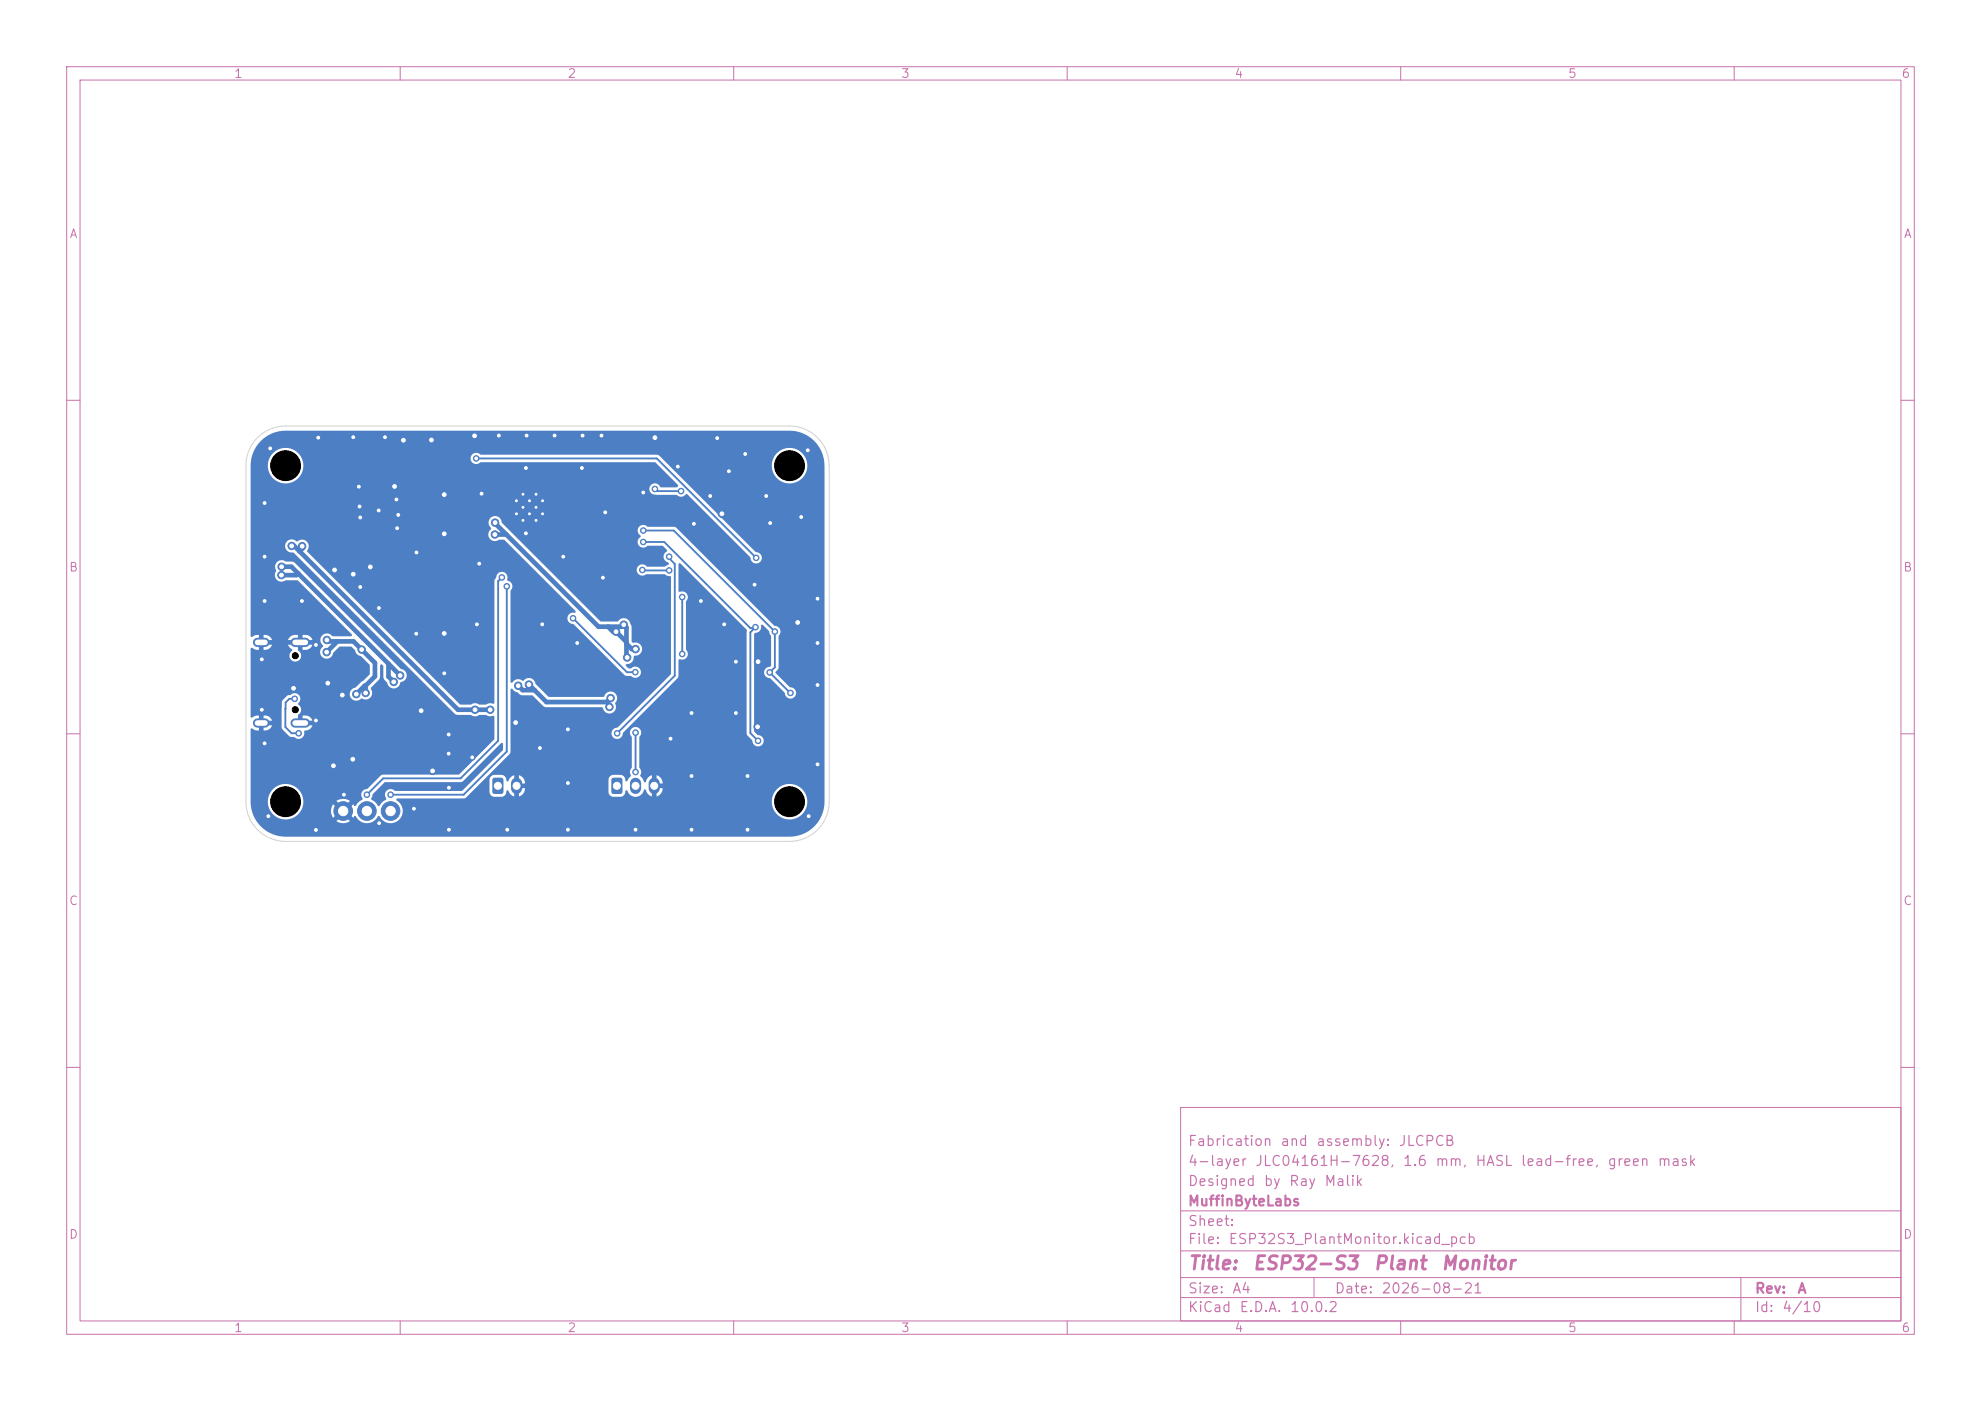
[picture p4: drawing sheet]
<svg xmlns="http://www.w3.org/2000/svg" width="297mm" height="210mm" viewBox="0 0 297 210" stroke-linecap="round" stroke-linejoin="round" font-family="sans-serif">
<defs><g id="words">
<g font-size="2" fill="#c872ab">
<text x="178" y="190.8">Title:</text>
<text x="187.7" y="190.8">ESP32-S3</text>
<text x="205.8" y="190.8">Plant</text>
<text x="215.9" y="190.8">Monitor</text>
</g>
<g font-size="1.5" fill="#c872ab">
<text x="178" y="172.2">Fabrication</text>
<text x="191.9" y="172.2">and</text>
<text x="197.2" y="172.2">assembly:</text>
<text x="209.6" y="172.2">JLCPCB</text>
<text x="178" y="178.2">Designed</text>
<text x="178" y="175.2">4-layer</text>
<text x="188.1" y="175.2">JLC04161H-7628,</text>
<text x="189.4" y="178.2">by</text>
<text x="193.2" y="178.2">Ray</text>
<text x="198.5" y="178.2">Malik</text>
<text x="210.2" y="175.2">1.6</text>
<text x="215.1" y="175.2">mm,</text>
<text x="221.1" y="175.2">HASL</text>
<text x="227.9" y="175.2">lead-free,</text>
<text x="240.9" y="175.2">green</text>
<text x="248.4" y="175.2">mask</text>
<text x="178" y="184.2">Sheet:</text>
<text x="178" y="181.2">MuffinByteLabs</text>
<text x="178" y="186.9">File:</text>
<text x="184.1" y="186.9">ESP32S3_PlantMonitor.kicad_pcb</text>
<text x="178" y="197.1">KiCad</text>
<text x="178" y="194.3">Size:</text>
<text x="184.7" y="194.3">A4</text>
<text x="185.7" y="197.1">E.D.A.</text>
<text x="193.3" y="197.1">10.0.2</text>
<text x="200" y="194.3">Date:</text>
<text x="207" y="194.3">2026-08-21</text>
<text x="263" y="194.3">Rev:</text>
<text x="263" y="197.1">Id:</text>
<text x="267.1" y="197.1">4/10</text>
<text x="269.4" y="194.3">A</text>
</g>
<g font-size="1.3" fill="#c872ab">
<text x="35" y="12">1</text>
<text x="85" y="12">2</text>
<text x="135" y="12">3</text>
<text x="185" y="12">4</text>
<text x="235" y="12">5</text>
<text x="285" y="12">6</text>
<text x="10.3" y="36">A</text>
<text x="285.4" y="36">A</text>
<text x="10.3" y="86">B</text>
<text x="285.3" y="86">B</text>
<text x="10.3" y="136">C</text>
<text x="285.3" y="136">C</text>
<text x="10.3" y="186">D</text>
<text x="285.3" y="186">D</text>
<text x="35" y="200">1</text>
<text x="85" y="200">2</text>
<text x="135" y="200">3</text>
<text x="185" y="200">4</text>
<text x="235" y="200">5</text>
<text x="285" y="200">6</text>
</g>
</g></defs>
<g fill="none" stroke="#c872ab" stroke-width=".15">
<path d="M10 10h277v190h-277zM12 12h273v186h-273zM60 10v2M110 10v2M160 10v2M210 10v2M260 10v2M10 60h2M285 60h2M10 110h2M285 110h2M10 160h2"/>
<path d="M177 166h108v32h-108zM285 160h2M60 198v2M110 198v2M160 198v2M177 194.5h108M177 191.5h108M177 187.5h108M177 181.5h108M197 191.5v3M210 198v2M260 198v2"/>
<path d="M261 191.5v6.5"/>
</g>
<g fill="#4d7fc4" stroke="#4d7fc4" stroke-width=".15">
<circle cx="55" cy="121.6" r="1.4"/>
<circle cx="77.4" cy="75.1" r=".42"/>
<circle cx="77.4" cy="77" r=".42"/>
<circle cx="78.4" cy="74.1" r=".42"/>
<circle cx="78.4" cy="76" r=".42"/>
<circle cx="78.4" cy="78" r=".42"/>
<circle cx="79.4" cy="75.1" r=".42"/>
<circle cx="79.4" cy="77" r=".42"/>
<circle cx="80.4" cy="74.1" r=".42"/>
<circle cx="80.4" cy="76" r=".42"/>
<circle cx="80.4" cy="78" r=".42"/>
<circle cx="81.3" cy="75.1" r=".42"/>
<circle cx="81.3" cy="77" r=".42"/>
</g>
<path d="M91.8 116.7l.2-.1h1l.3 .2v1.9l-.2 .3h-1.1l-.3-.2-.1-1.9z" fill="#4d7fc4"/>
<path d="M95.3 117.4v.8M98.1 117.4v.8" fill="none" stroke="#4d7fc4" stroke-width="1.7"/>
<g fill="#4d7fc4" stroke="#4d7fc4" stroke-width=".15">
<circle cx="58.6" cy="121.6" r="1.4"/>
<circle cx="51.5" cy="121.6" r="1.4"/>
</g>
<path d="M38.6 96.3h1.1M44.2 96.3h1.6M38.6 108.4h1.1M44.2 108.4h1.6" fill="none" stroke="#4d7fc4" stroke-width="1.4"/>
<path d="M73.9 116.7l.3-.1h.9l.4 .2v1.9l-.2 .3h-1.1l-.4-.2v-1.9z" fill="#4d7fc4"/>
<path d="M77.4 117.4v.8" fill="none" stroke="#4d7fc4" stroke-width="1.7"/>
<g fill="#4d7fc4" stroke="#4d7fc4" stroke-width=".15">
<circle cx="42.2" cy="85" r=".56"/>
<circle cx="59" cy="102.2" r=".56"/>
<circle cx="60" cy="101.3" r=".56"/>
<circle cx="42.2" cy="86.2" r=".56"/>
<circle cx="45.3" cy="81.9" r=".56"/>
<circle cx="71.2" cy="106.4" r=".56"/>
<circle cx="73.5" cy="106.4" r=".56"/>
<circle cx="43.7" cy="81.8" r=".56"/>
<circle cx="121.2" cy="122.3" r=".42"/>
<circle cx="122.6" cy="114.6" r=".42"/>
<circle cx="60.5" cy="66" r=".56"/>
<circle cx="53" cy="86.1" r=".56"/>
<circle cx="67.3" cy="124.4" r=".42"/>
<circle cx="112.1" cy="124.4" r=".42"/>
<circle cx="47.4" cy="124.4" r=".42"/>
<circle cx="71.2" cy="65.3" r=".56"/>
<circle cx="53.9" cy="75.9" r=".42"/>
<circle cx="122.6" cy="102.7" r=".42"/>
<circle cx="40.5" cy="67.2" r=".42"/>
<circle cx="51.3" cy="104.2" r=".56"/>
<circle cx="59.7" cy="77.2" r=".42"/>
<circle cx="71.9" cy="84.5" r=".42"/>
<circle cx="57.7" cy="65.5" r=".42"/>
<circle cx="114.9" cy="74.4" r=".42"/>
<circle cx="66.6" cy="74.1" r=".56"/>
<circle cx="39.7" cy="83.4" r=".42"/>
<circle cx="87.2" cy="70.2" r=".42"/>
<circle cx="59.5" cy="79.2" r=".42"/>
<circle cx="64.9" cy="115.6" r=".56"/>
<circle cx="100.5" cy="110.7" r=".42"/>
<circle cx="85.1" cy="124.4" r=".42"/>
<circle cx="84.4" cy="83.4" r=".42"/>
<circle cx="85.1" cy="117.4" r=".42"/>
<circle cx="56.8" cy="76.5" r=".42"/>
<circle cx="45.3" cy="90.1" r=".42"/>
<circle cx="103.7" cy="124.4" r=".42"/>
<circle cx="56.8" cy="91.1" r=".42"/>
<circle cx="90.2" cy="65.3" r=".42"/>
<circle cx="39.7" cy="75.4" r=".42"/>
<circle cx="86.5" cy="96.4" r=".42"/>
<circle cx="44" cy="103.2" r=".56"/>
<circle cx="109.3" cy="70.6" r=".42"/>
<circle cx="106.5" cy="74.4" r=".42"/>
<circle cx="110.3" cy="106.9" r=".42"/>
<circle cx="53.8" cy="73" r=".42"/>
<circle cx="39.2" cy="98.8" r=".42"/>
<circle cx="107.5" cy="65.7" r=".42"/>
<circle cx="67.3" cy="113" r=".42"/>
<circle cx="120.1" cy="77.5" r=".42"/>
<circle cx="62.4" cy="82.8" r=".42"/>
<circle cx="108.2" cy="77" r=".56"/>
<circle cx="50.2" cy="85.4" r=".56"/>
<circle cx="50" cy="114.8" r=".56"/>
<circle cx="40.2" cy="122.3" r=".42"/>
<circle cx="90.4" cy="86.6" r=".42"/>
<circle cx="74.8" cy="65.3" r=".42"/>
<circle cx="56.8" cy="123.4" r=".42"/>
<circle cx="113.7" cy="99.2" r=".56"/>
<circle cx="78.8" cy="70.2" r=".42"/>
<circle cx="39.7" cy="111.4" r=".42"/>
<circle cx="55.5" cy="85" r=".56"/>
<circle cx="96.4" cy="73.8" r=".42"/>
<circle cx="119.6" cy="93.3" r=".56"/>
<circle cx="122.6" cy="96.4" r=".42"/>
<circle cx="122.6" cy="89.7" r=".42"/>
<circle cx="51.6" cy="119.1" r=".42"/>
<circle cx="113.6" cy="108.9" r=".56"/>
<circle cx="47.4" cy="96.7" r=".42"/>
<circle cx="95.3" cy="124.4" r=".42"/>
<circle cx="71.5" cy="93.6" r=".42"/>
<circle cx="110.3" cy="99.2" r=".42"/>
<circle cx="111.7" cy="68.1" r=".42"/>
<circle cx="47.7" cy="65.6" r=".42"/>
<circle cx="112.1" cy="116.3" r=".42"/>
<circle cx="53" cy="65.5" r=".42"/>
<circle cx="59.4" cy="74.9" r=".42"/>
<circle cx="87.3" cy="65.3" r=".42"/>
<circle cx="79" cy="65.3" r=".42"/>
<circle cx="39.2" cy="106.4" r=".42"/>
<circle cx="80.9" cy="112.1" r=".42"/>
<circle cx="83.1" cy="65.3" r=".42"/>
<circle cx="70.8" cy="113.5" r=".42"/>
<circle cx="103.7" cy="116.3" r=".42"/>
<circle cx="67.3" cy="110.1" r=".42"/>
<circle cx="66.6" cy="80" r=".56"/>
<circle cx="101.6" cy="69.9" r=".42"/>
<circle cx="52.9" cy="113.8" r=".56"/>
<circle cx="108.6" cy="93.6" r=".42"/>
<circle cx="77.3" cy="108.3" r=".56"/>
<circle cx="81.3" cy="93.6" r=".42"/>
<circle cx="103.7" cy="106.9" r=".42"/>
<circle cx="98.2" cy="65.6" r=".56"/>
<circle cx="78.8" cy="79.9" r=".42"/>
<circle cx="85.1" cy="109.3" r=".42"/>
<circle cx="59.2" cy="72.9" r=".56"/>
<circle cx="54" cy="77.6" r=".42"/>
<circle cx="66.6" cy="95" r=".56"/>
<circle cx="121.1" cy="67.5" r=".42"/>
<circle cx="39.7" cy="90.1" r=".42"/>
<circle cx="76" cy="124.4" r=".42"/>
<circle cx="104" cy="78.5" r=".42"/>
<circle cx="63.1" cy="106.5" r=".56"/>
<circle cx="64.7" cy="66" r=".56"/>
<circle cx="113.1" cy="87.6" r=".42"/>
<circle cx="115.5" cy="78.4" r=".42"/>
<circle cx="67.3" cy="118.1" r=".42"/>
<circle cx="62.4" cy="95" r=".42"/>
<circle cx="54" cy="88" r=".42"/>
<circle cx="49.1" cy="102.4" r=".56"/>
<circle cx="66.6" cy="100.9" r=".42"/>
<circle cx="72.2" cy="74" r=".42"/>
<circle cx="105.1" cy="90.1" r=".42"/>
<circle cx="90.7" cy="76.8" r=".42"/>
<circle cx="47.4" cy="108" r=".42"/>
<circle cx="62.1" cy="121.2" r=".42"/>
<circle cx="77.7" cy="102.8" r=".56"/>
<circle cx="91.4" cy="106" r=".56"/>
<circle cx="74.2" cy="80.1" r=".56"/>
<circle cx="91.5" cy="104.6" r=".56"/>
<circle cx="94" cy="98.6" r=".56"/>
<circle cx="74.2" cy="78.3" r=".56"/>
<circle cx="93.5" cy="93.6" r=".56"/>
<circle cx="95.3" cy="97.3" r=".56"/>
<circle cx="79.3" cy="102.6" r=".56"/>
<circle cx="92.4" cy="94.7" r=".56"/>
<circle cx="102.3" cy="98" r=".42"/>
<circle cx="96.3" cy="85.4" r=".42"/>
<circle cx="100.3" cy="85.5" r=".42"/>
<circle cx="102.3" cy="89.5" r=".42"/>
<circle cx="71.4" cy="68.7" r=".42"/>
<circle cx="113.4" cy="83.6" r=".42"/>
<circle cx="98.2" cy="73.3" r=".42"/>
<circle cx="102.1" cy="73.6" r=".42"/>
<circle cx="96.4" cy="79.5" r=".42"/>
<circle cx="116.2" cy="94.7" r=".42"/>
<circle cx="118.5" cy="103.9" r=".42"/>
<circle cx="115.4" cy="100.8" r=".42"/>
<circle cx="96.4" cy="81.2" r=".42"/>
<circle cx="113.7" cy="111" r=".42"/>
<circle cx="113.3" cy="94" r=".42"/>
<circle cx="54.2" cy="97.4" r=".56"/>
<circle cx="54.8" cy="103.9" r=".56"/>
<circle cx="49" cy="95.9" r=".56"/>
<circle cx="53.4" cy="104" r=".56"/>
<circle cx="49" cy="97.8" r=".56"/>
<circle cx="75.2" cy="86.6" r=".42"/>
<circle cx="55" cy="119.1" r=".42"/>
<circle cx="100.3" cy="83.4" r=".42"/>
<circle cx="92.5" cy="109.9" r=".42"/>
<circle cx="85.9" cy="92.7" r=".42"/>
<circle cx="95.3" cy="100.8" r=".42"/>
<circle cx="76" cy="87.9" r=".42"/>
<circle cx="58.6" cy="119.1" r=".42"/>
<circle cx="95.3" cy="115.7" r=".42"/>
<circle cx="95.3" cy="109.8" r=".42"/>
<circle cx="44.8" cy="109.9" r=".42"/>
<circle cx="44.2" cy="104.7" r=".42"/>
</g>
<g fill="none" stroke="#4d7fc4" stroke-width=".7">
<path d="M74.2 78.3l15.5 15.6h3.5l.3-.3 .4 .4v4.5l.1 .1M42.2 85h1.5l14.5 14.5M43.7 81.8h.4l.8 .8M44.7 85.9l-.3 .3h-2.2M44.9 82.6l23.8 23.8h4.8M45.3 81.9v.4l-.4 .3M49 95.9l.2 .2h3.8l3.2 3.3v2l-1.4 1.4M50.6 96.1l-1.6 1.7M58.2 99.5v1.9l.8 .8M58.2 99.5l1.8 1.8M74.2 80.1h1.7M91.2 93.9l.7 .8h.5l1.5 1.5"/>
<path d="M93.9 96.5l.8 .8h.6M54.8 102.8h-.1l-1.3 1.2M54.8 102.8v1.1M77.7 102.8l.7 .7h1.7M79.3 102.6l2.6 2.6h9M90.9 105.2l.5 .5v.3M91.5 104.6l-.6 .6"/>
</g>
<g fill="none" stroke="#4d7fc4" stroke-width=".28">
<path d="M71.4 68.7h27.1l14.9 14.9M96.4 79.5h4.6l15.2 15.2v5.3l-.8 .8 3.1 3.1M98.2 73.3l.3 .3h3.6M75.2 86.6l-.5 .5v23.9l-5.6 5.7h-11.6l-2.5 2.4M76 87.9v24.8l-6.5 6.4h-10.9M85.9 92.7l8.1 8.1h1.3M96.3 85.4l4 .1M96.4 81.2h3.2l12.9 12.9h.6M100.3 83.4v.3l.9 .8v16.8l-8.7 8.6M102.3 89.5v8.5M113.3 94l-.8 .8v15.1l1.2 1.1M44.2 104.7h-.8l-.6 .6v3.7l.9 .9h1.1"/>
<path d="M95.3 109.8v5.9"/>
</g>
<g fill="#4d7fc4">
<path d="M57.6 117.3l11.7-.1 5.8-5.8h.3v1.1l-6.2 6.1h-9.9a.87 .87 0 0 0-1.3-.2 .87 .87 0 0 0-.1 1.3v.1l-.5 .4-.5 .6-.3-.1a1.95 1.95 0 0 0-.9-.9l.2-.7z"/>
<path d="M39.1 66.1a5.3 5.3 0 0 1 3.8-1.5h75.5a5.3 5.3 0 0 1 5.2 5.3v50.3a5.2 5.2 0 0 1-5.2 5.2h-75.6a5.3 5.3 0 0 1-5.2-5.4h2.6v.3a2.66 2.66 0 0 0 4 2.2 2.66 2.66 0 0 0 0-4.6 2.66 2.66 0 0 0-4 2.1h-2.6v-10.7l.2-.1 .5 .3h.5v-.7h.7v.7h.3l.6-.3 .4-.5h-.8a.42 .42 0 0 0 0-.7h.8l-.4-.5-.6-.2h-.3v.7h-.7v-.7h-.5l-.5 .3-.2-.1v-1.3h4.6l.1 3 1.1 1.2 .7 .1a.89 .89 0 0 0 1.1 .2 .89 .89 0 0 0 .4-1.1l.1-.1a1.11 1.11 0 0 0 1.2-.8h-.9a.42 .42 0 0 0 0-.7h.9l-.4-.5a1.38 1.38 0 0 0-1.1-.2v.7h-.7v-.8a.96 .96 0 0 0 0-1.6v-.2a.87 .87 0 0 0 .1-1.3 .87 .87 0 0 0-1.3 .1l-.5 .1-.6 .7-.1 .2-.1 1h-4.6v-9a.61 .61 0 0 1 .7 .2h.5v-.7h.7v.7h.6l.3-.2 .4-.6h-.8a.42 .42 0 0 0 0-.7l4 .1a.42 .42 0 0 0 0 .6h-.8l.2 .4 .4 .3v.2a.89 .89 0 0 0-.2 1.4 .89 .89 0 0 0 1.4-.1 .89 .89 0 0 0-.3-1.3v-.8h.7v.7a1.24 1.24 0 0 0 1.5-.8h-.9a.42 .42 0 0 0 0-.7h.9l-.4-.5a1.38 1.38 0 0 0-1.1-.2v.7h-.7v-.7l-1 .1-.3 .3-.2 .3h-2.4l-.4-.5-.6-.2h-.3v.7h-.7v-.7h-.5l-.5 .3-.2-.1v-9.1h3.6a1.02 1.02 0 0 0 1.7 .7h1.8l8.1 8.2-.2 .2-2.8-.1a.99 .99 0 0 0-1.5-.1 .99 .99 0 0 0 .1 1.5v.3a.99 .99 0 0 0 .1 1.6 .99 .99 0 0 0 1.5-.8l1-.9h1.7l.5 .5 .1 .3a1.13 1.13 0 0 0 .8 .7l1.3 1.3v1.3l-.9 1-1.2 1.1a.99 .99 0 0 0-.7 1.5 .99 .99 0 0 0 1.6 .1 1.04 1.04 0 0 0 1.3-.2 1.04 1.04 0 0 0 .1-1.3l1.3-1.5 .1-1.9 .1-.2h.1l.3 .3v1.8l.6 .7a1 1 0 0 0 1 .8 1 1 0 0 0 .9-.9 1.02 1.02 0 0 0 1-1 1.02 1.02 0 0 0-.9-1.1l-15.9-15.9-.4-.1h-1a1 1 0 0 0-1.3 .1 1 1 0 0 0-.1 1.3l-.2 .7h-3.6v-4.4h5.1l.1 .2a1.18 1.18 0 0 0 1.2 .8l24.2 24.1 .4 .2h2.1a1.11 1.11 0 0 0 1.2 0h.9l.6 .2 .7-.1v3.5l-5.2 5.3h-11.5l-.3 .1-2.1 2.1a.85 .85 0 0 0-.8 .5 .85 .85 0 0 0 .1 .9v.1l-.5 .4-.5 .6h-.2l-.1-.2-.9 .8-.1-.3-.4-.2 .9-.8-.1-.1a1.81 1.81 0 0 0-2 .1l.9 .8-.4 .2-.1 .3-.9-.8a1.81 1.81 0 0 0 0 2l.9-.8 .1 .2 .4 .2-.9 .9h.1a1.81 1.81 0 0 0 2 0l-.9-.9 .4-.2 .1-.2 .9 .8 .1-.3h.2a1.86 1.86 0 0 0 1.7 1.1 1.86 1.86 0 0 0 1.7-1.1h.2a1.83 1.83 0 0 0 2.9 .6 1.83 1.83 0 0 0-.3-2.9h56.2v.3a2.66 2.66 0 0 0 4.1 2.2 2.66 2.66 0 0 0 0-4.6 2.66 2.66 0 0 0-4.1 2.1h-56.2l-.1-.1 .2-.2h10l.3-.1 2.7-2.7h.8v1.8l.2 .5 .5 .2h1.2a1.25 1.25 0 0 0 .7-.9h.2l.4 .7 .5 .2v-1.2l.3 .1 .4-.1v1.2a1.25 1.25 0 0 0 .9-1.3h-.9l.2-.2-.2-.5h.9l-.1-.5h12.6v2a.77 .77 0 0 0 .7 .5h1.1a.83 .83 0 0 0 .8-.9h.1a1.7 1.7 0 0 0 1.3 .9 1.31 1.31 0 0 0 1.4-1l.1-.1a1.76 1.76 0 0 0 1 1.1v-1.2l.3 .1 .4-.1v1.2l.3-.1 .5-.5 .1-.7h-.8l.1-.2-.1-.5h.8a1.25 1.25 0 0 0-.9-1.2v1.2l-.2-.1-.5 .1v-1.2a1.91 1.91 0 0 0-1 1.1l-.2-.1-.1-.4-.4-.5v-.1a.99 .99 0 0 0-.2-1.2l.1-4.6a.86 .86 0 0 0-.1-1.2 .86 .86 0 0 0-1.2 .1 .86 .86 0 0 0 .1 1.2v4.6a.88 .88 0 0 0-.1 1.2l-.6 .8-.2-.1a.8 .8 0 0 0-.8-.8h-1.2l-.4 .2-.2 .5h-12.6l-.4-.5-.4-.2v1.2l-.3-.1-.4 .1v-1.2l-.5 .2-.4 .7h-.2a.96 .96 0 0 0-.8-.9h-1.2l-.4 .2-.2 .5h-.8l3.9-4v-3.1h15.2v.2a.87 .87 0 0 0 .9 .8 .87 .87 0 0 0 .8-1l8.2-8.2 .1-.2v-2.4l.1-.2a.91 .91 0 0 0 1.2-.3 .91 .91 0 0 0-.2-1.2l.1-7.2a.85 .85 0 0 0 .1-1.1 .85 .85 0 0 0-1.1-.3l-.2-.1v-4l.2-.2 10.1 10-.1 15.6 .1 .2 .8 .7a.87 .87 0 0 0 .8 1 .87 .87 0 0 0 .9-.9 .87 .87 0 0 0-.9-.8l-.5-.6v-14.5l.1-.2a.94 .94 0 0 0 .9-1.1l.2-.2 1 1 .3 .7v4.4l-.2 .3a.87 .87 0 0 0-.8 .9 .87 .87 0 0 0 .9 .8l2.2 2.2a.87 .87 0 0 0 .9 .8 .87 .87 0 0 0 .8-1 .87 .87 0 0 0-1-.7l-2.1-2.2 .4-.7v-4.7a.92 .92 0 0 0 .3-1.1 .92 .92 0 0 0-.9-.5l-14.7-14.7-.3-.1h-4a.88 .88 0 0 0-1.3 0 .88 .88 0 0 0 .3 1.3l-.1 .2a.87 .87 0 0 0-.2 1.3 .87 .87 0 0 0 1.3 0h2.2l.7 .6v.2a.89 .89 0 0 0-.5 .9 .89 .89 0 0 0 .6 .8l.2 .3-.6 .3h-2.7a.85 .85 0 0 0-1.2-.1 .85 .85 0 0 0-.1 1.3 .85 .85 0 0 0 1.2 0h2.7l1 .4v14.5l-8 8-.2 .1a.85 .85 0 0 0-.7 .7h-15.2v-6.4l.1-.2 .2 .1 .3 .3 .5 .2 .5 .4 1.7 .1 1.7 1.6 .3 .1h8.4l.2 .1a.99 .99 0 0 0 1.3 .8 .99 .99 0 0 0 .5-1.4v-.1a1.02 1.02 0 0 0-.2-1.6 1.02 1.02 0 0 0-1.5 .6l-8.2 .1-2-2a1.01 1.01 0 0 0-.7-.8 1.01 1.01 0 0 0-1.1 .3 1.14 1.14 0 0 0-1.7 .3h-.2l-.1-.1 .1-13.7a.87 .87 0 0 0 .2-.9 .87 .87 0 0 0-.7-.6 1.07 1.07 0 0 0-.5-1.2 .91 .91 0 0 0-1.2 .9l-.3 .3v18.3l-.2 .2a1.07 1.07 0 0 0-1.1 .1h-1a1.06 1.06 0 0 0-1.2 0h-1.7l-22.8-22.9-.1-.2a1.03 1.03 0 0 0-.1-1.4 1.03 1.03 0 0 0-1.4 .1 1.02 1.02 0 0 0-1.1-.2 1.02 1.02 0 0 0-.7 .9h-5.1v-1.7h35.6l.1 .2a1.04 1.04 0 0 0 1.6 .5h.7l10.7 10.7v.2l-.1 .1a.87 .87 0 0 0-1.1 .7 .87 .87 0 0 0 .9 1l7.6 7.6 1 .1a.86 .86 0 0 0 1.3 0 .86 .86 0 0 0-.1-1.2 .86 .86 0 0 0-1.2 .1h-.4l-.3-.4a.32 .32 0 0 1 .1-.3 .32 .32 0 0 1 .3 0 .99 .99 0 0 0 .7-1l.1-.2h.3a.99 .99 0 0 0 .9-1.2 .99 .99 0 0 0-1.3-.7l-.3-.3-.1-2.4a1.21 1.21 0 0 0-1.5-.9l-.5 .4-2.6-.1-14.8-14.8a1 1 0 0 0-1.5-.8 1 1 0 0 0-.1 1.7l-.3 .6-.1 .4h-35.6v-10.6h2.6a2.66 2.66 0 0 0 3.1 2.8 2.66 2.66 0 0 0 1.9-3.8h25.4v.2a.89 .89 0 0 0 .6 .7 .89 .89 0 0 0 .9-.2h26.1l3.5 3.5-.3 .3h-2.3l-.1-.1a.87 .87 0 0 0-1.1-.5 .87 .87 0 0 0-.5 1.1 .87 .87 0 0 0 1 .6h3a1.06 1.06 0 0 0 1.5-.2l9.6 9.6a.86 .86 0 0 0 .9 .8 .86 .86 0 0 0 .9-.9 .86 .86 0 0 0-1-.8l-13.1-13.1h15.5a2.66 2.66 0 0 0 3.7 2.6 2.66 2.66 0 0 0 .6-4.5 2.66 2.66 0 0 0-4.2 1.6l-.1 .3h-15.5l-1.4-1.3-.3-.1h-26.4a.9 .9 0 0 0-1.5 .4h-25.4l-.2-.3a2.66 2.66 0 0 0-2.9-1.1 2.66 2.66 0 0 0-1.9 2.4h-2.6a5.3 5.3 0 0 1 1.5-3.5z"/>
</g>
<path d="M38.6 65.6a5.9 5.9 0 0 1 4.2-1.7h75.6a6 6 0 0 1 5.9 5.9v50.4a5.9 5.9 0 0 1-5.9 5.9h-75.6a5.9 5.9 0 0 1-5.9-5.9v-50.4a5.9 5.9 0 0 1 1.7-4.2z" fill="none" stroke="#d0d2cd" stroke-width=".15"/>
<g fill="#fff" stroke="#fff" stroke-width=".15">
<circle cx="42.2" cy="85" r=".28"/>
<circle cx="59" cy="102.2" r=".28"/>
<circle cx="60" cy="101.3" r=".28"/>
<circle cx="42.2" cy="86.2" r=".28"/>
<circle cx="45.3" cy="81.9" r=".28"/>
<circle cx="71.2" cy="106.4" r=".28"/>
<circle cx="73.5" cy="106.4" r=".28"/>
<circle cx="43.7" cy="81.8" r=".28"/>
<circle cx="121.2" cy="122.3" r=".21"/>
<circle cx="122.6" cy="114.6" r=".21"/>
<circle cx="60.5" cy="66" r=".28"/>
<circle cx="53" cy="86.1" r=".28"/>
<circle cx="67.3" cy="124.4" r=".21"/>
<circle cx="112.1" cy="124.4" r=".21"/>
<circle cx="47.4" cy="124.4" r=".21"/>
<circle cx="71.2" cy="65.3" r=".28"/>
<circle cx="53.9" cy="75.9" r=".21"/>
<circle cx="122.6" cy="102.7" r=".21"/>
<circle cx="40.5" cy="67.2" r=".21"/>
<circle cx="51.3" cy="104.2" r=".28"/>
<circle cx="59.7" cy="77.2" r=".21"/>
<circle cx="71.9" cy="84.5" r=".21"/>
<circle cx="57.7" cy="65.5" r=".21"/>
<circle cx="114.9" cy="74.4" r=".21"/>
<circle cx="66.6" cy="74.1" r=".28"/>
<circle cx="39.7" cy="83.4" r=".21"/>
<circle cx="87.2" cy="70.2" r=".21"/>
<circle cx="59.5" cy="79.2" r=".21"/>
<circle cx="64.9" cy="115.6" r=".28"/>
<circle cx="100.5" cy="110.7" r=".21"/>
<circle cx="85.1" cy="124.4" r=".21"/>
<circle cx="84.4" cy="83.4" r=".21"/>
<circle cx="85.1" cy="117.4" r=".21"/>
<circle cx="56.8" cy="76.5" r=".21"/>
<circle cx="45.3" cy="90.1" r=".21"/>
<circle cx="103.7" cy="124.4" r=".21"/>
<circle cx="56.8" cy="91.1" r=".21"/>
<circle cx="90.2" cy="65.3" r=".21"/>
<circle cx="39.7" cy="75.4" r=".21"/>
<circle cx="86.5" cy="96.4" r=".21"/>
<circle cx="44" cy="103.2" r=".28"/>
<circle cx="109.3" cy="70.6" r=".21"/>
<circle cx="106.5" cy="74.4" r=".21"/>
<circle cx="110.3" cy="106.9" r=".21"/>
<circle cx="53.8" cy="73" r=".21"/>
<circle cx="39.2" cy="98.8" r=".21"/>
<circle cx="107.5" cy="65.7" r=".21"/>
<circle cx="67.3" cy="113" r=".21"/>
<circle cx="120.1" cy="77.5" r=".21"/>
<circle cx="62.4" cy="82.8" r=".21"/>
<circle cx="108.2" cy="77" r=".28"/>
<circle cx="50.2" cy="85.4" r=".28"/>
<circle cx="50" cy="114.8" r=".28"/>
<circle cx="40.2" cy="122.3" r=".21"/>
<circle cx="90.4" cy="86.6" r=".21"/>
<circle cx="74.8" cy="65.3" r=".21"/>
<circle cx="56.8" cy="123.4" r=".21"/>
<circle cx="113.7" cy="99.2" r=".28"/>
<circle cx="78.8" cy="70.2" r=".21"/>
<circle cx="39.7" cy="111.4" r=".21"/>
<circle cx="55.5" cy="85" r=".28"/>
<circle cx="96.4" cy="73.8" r=".21"/>
<circle cx="119.6" cy="93.3" r=".28"/>
<circle cx="122.6" cy="96.4" r=".21"/>
<circle cx="122.6" cy="89.7" r=".21"/>
<circle cx="51.6" cy="119.1" r=".21"/>
<circle cx="113.6" cy="108.9" r=".28"/>
<circle cx="47.4" cy="96.7" r=".21"/>
<circle cx="95.3" cy="124.4" r=".21"/>
<circle cx="71.5" cy="93.6" r=".21"/>
<circle cx="110.3" cy="99.2" r=".21"/>
<circle cx="111.7" cy="68.1" r=".21"/>
<circle cx="47.7" cy="65.6" r=".21"/>
<circle cx="112.1" cy="116.3" r=".21"/>
<circle cx="53" cy="65.5" r=".21"/>
<circle cx="59.4" cy="74.9" r=".21"/>
<circle cx="87.3" cy="65.3" r=".21"/>
<circle cx="79" cy="65.3" r=".21"/>
<circle cx="39.2" cy="106.4" r=".21"/>
<circle cx="80.9" cy="112.1" r=".21"/>
<circle cx="83.1" cy="65.3" r=".21"/>
<circle cx="70.8" cy="113.5" r=".21"/>
<circle cx="103.7" cy="116.3" r=".21"/>
<circle cx="67.3" cy="110.1" r=".21"/>
<circle cx="66.6" cy="80" r=".28"/>
<circle cx="101.6" cy="69.9" r=".21"/>
<circle cx="52.9" cy="113.8" r=".28"/>
<circle cx="108.6" cy="93.6" r=".21"/>
<circle cx="77.3" cy="108.3" r=".28"/>
<circle cx="81.3" cy="93.6" r=".21"/>
<circle cx="103.7" cy="106.9" r=".21"/>
<circle cx="98.2" cy="65.6" r=".28"/>
<circle cx="78.8" cy="79.9" r=".21"/>
<circle cx="85.1" cy="109.3" r=".21"/>
<circle cx="59.2" cy="72.9" r=".28"/>
<circle cx="54" cy="77.6" r=".21"/>
<circle cx="66.6" cy="95" r=".28"/>
<circle cx="121.1" cy="67.5" r=".21"/>
<circle cx="39.7" cy="90.1" r=".21"/>
<circle cx="76" cy="124.4" r=".21"/>
<circle cx="104" cy="78.5" r=".21"/>
<circle cx="63.1" cy="106.5" r=".28"/>
<circle cx="64.7" cy="66" r=".28"/>
<circle cx="113.1" cy="87.6" r=".21"/>
<circle cx="115.5" cy="78.4" r=".21"/>
<circle cx="67.3" cy="118.1" r=".21"/>
<circle cx="62.4" cy="95" r=".21"/>
<circle cx="54" cy="88" r=".21"/>
<circle cx="49.1" cy="102.4" r=".28"/>
<circle cx="66.6" cy="100.9" r=".21"/>
<circle cx="72.2" cy="74" r=".21"/>
<circle cx="105.1" cy="90.1" r=".21"/>
<circle cx="90.7" cy="76.8" r=".21"/>
<circle cx="47.4" cy="108" r=".21"/>
<circle cx="62.1" cy="121.2" r=".21"/>
<circle cx="77.7" cy="102.8" r=".28"/>
<circle cx="91.4" cy="106" r=".28"/>
<circle cx="74.2" cy="80.1" r=".28"/>
<circle cx="91.5" cy="104.6" r=".28"/>
<circle cx="94" cy="98.6" r=".28"/>
<circle cx="74.2" cy="78.3" r=".28"/>
<circle cx="93.5" cy="93.6" r=".28"/>
<circle cx="95.3" cy="97.3" r=".28"/>
<circle cx="79.3" cy="102.6" r=".28"/>
<circle cx="92.4" cy="94.7" r=".28"/>
<circle cx="102.3" cy="98" r=".21"/>
<circle cx="96.3" cy="85.4" r=".21"/>
<circle cx="100.3" cy="85.5" r=".21"/>
<circle cx="102.3" cy="89.5" r=".21"/>
<circle cx="71.4" cy="68.7" r=".21"/>
<circle cx="113.4" cy="83.6" r=".21"/>
<circle cx="98.2" cy="73.3" r=".21"/>
<circle cx="102.1" cy="73.6" r=".21"/>
<circle cx="96.4" cy="79.5" r=".21"/>
<circle cx="116.2" cy="94.7" r=".21"/>
<circle cx="118.5" cy="103.9" r=".21"/>
<circle cx="115.4" cy="100.8" r=".21"/>
<circle cx="96.4" cy="81.2" r=".21"/>
<circle cx="113.7" cy="111" r=".21"/>
<circle cx="113.3" cy="94" r=".21"/>
<circle cx="54.2" cy="97.4" r=".28"/>
<circle cx="54.8" cy="103.9" r=".28"/>
<circle cx="49" cy="95.9" r=".28"/>
<circle cx="53.4" cy="104" r=".28"/>
<circle cx="49" cy="97.8" r=".28"/>
<circle cx="75.2" cy="86.6" r=".21"/>
<circle cx="55" cy="119.1" r=".21"/>
<circle cx="100.3" cy="83.4" r=".21"/>
<circle cx="92.5" cy="109.9" r=".21"/>
<circle cx="85.9" cy="92.7" r=".21"/>
<circle cx="95.3" cy="100.8" r=".21"/>
<circle cx="76" cy="87.9" r=".21"/>
<circle cx="58.6" cy="119.1" r=".21"/>
<circle cx="95.3" cy="115.7" r=".21"/>
<circle cx="95.3" cy="109.8" r=".21"/>
<circle cx="44.8" cy="109.9" r=".21"/>
<circle cx="44.2" cy="104.7" r=".21"/>
<circle cx="55" cy="121.6" r=".7"/>
<circle cx="77.4" cy="75.1" r=".14"/>
<circle cx="77.4" cy="77" r=".14"/>
<circle cx="78.4" cy="74.1" r=".14"/>
<circle cx="78.4" cy="76" r=".14"/>
<circle cx="78.4" cy="78" r=".14"/>
<circle cx="79.4" cy="75.1" r=".14"/>
<circle cx="79.4" cy="77" r=".14"/>
<circle cx="80.4" cy="74.1" r=".14"/>
<circle cx="80.4" cy="76" r=".14"/>
<circle cx="80.4" cy="78" r=".14"/>
<circle cx="81.3" cy="75.1" r=".14"/>
<circle cx="81.3" cy="77" r=".14"/>
<circle cx="92.5" cy="117.8" r=".52"/>
<circle cx="95.3" cy="117.8" r=".52"/>
<circle cx="98.1" cy="117.8" r=".52"/>
<circle cx="58.6" cy="121.6" r=".7"/>
<circle cx="51.5" cy="121.6" r=".7"/>
<circle cx="74.6" cy="117.8" r=".52"/>
<circle cx="77.4" cy="117.8" r=".52"/>
</g>
<g fill="#000" stroke="#000" stroke-width=".15">
<circle cx="42.8" cy="69.8" r="2.24"/>
<circle cx="118.4" cy="69.8" r="2.24"/>
<circle cx="44.3" cy="98.3" r=".45"/>
<circle cx="44.3" cy="106.4" r=".45"/>
<circle cx="42.8" cy="120.2" r="2.24"/>
<circle cx="118.4" cy="120.2" r="2.24"/>
</g>
<path d="M38.6 96.3h1.1M44.2 96.3h1.6M38.6 108.4h1.1M44.2 108.4h1.6" fill="none" stroke="#fff" stroke-width=".84"/>
<use href="#words"/>
</svg>
